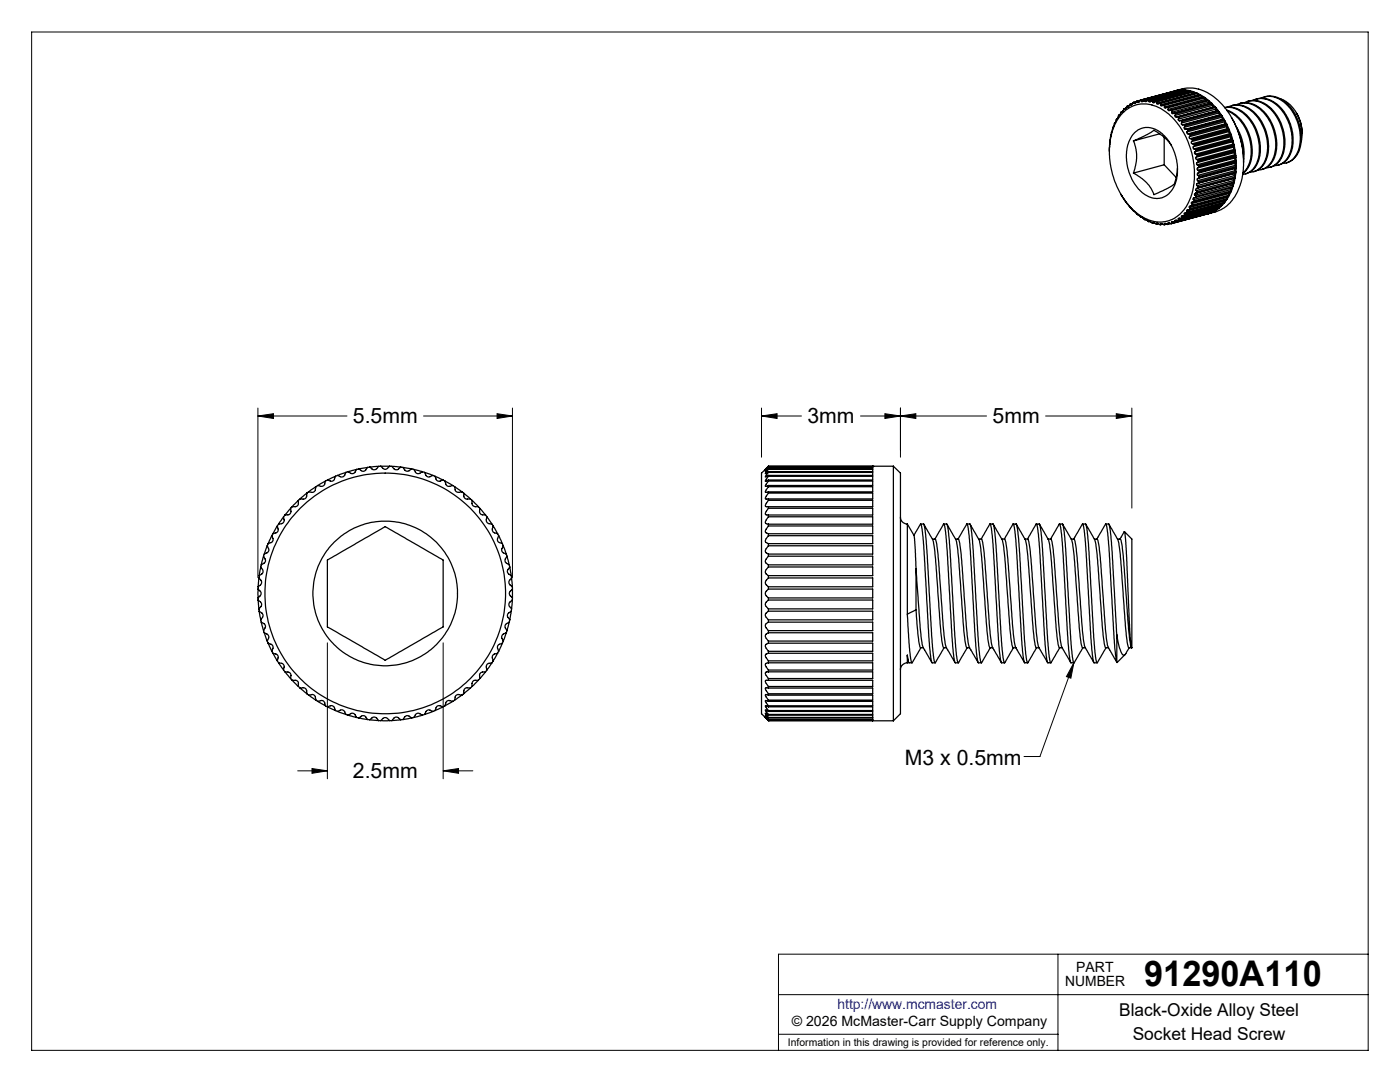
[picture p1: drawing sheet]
<svg xmlns="http://www.w3.org/2000/svg" width="279mm" height="216mm" viewBox="0 0 279 216" stroke-linecap="round" stroke-linejoin="round" font-family="sans-serif">
<defs><g id="words">
<text font-size="7.1" x="228.3" y="196.8">91290A110</text>
<g font-size="4.2">
<text x="70.4" y="84.4">5.5mm</text>
<text x="161.2" y="84.4">3mm</text>
<text x="198.1" y="84.4">5mm</text>
<text x="70.4" y="155.2">2.5mm</text>
<text x="180.6" y="152.5">M3 x 0.5mm</text>
</g>
<g font-size="3.5">
<text x="223.4" y="202.8">Black-Oxide Alloy Steel</text>
<text x="226.1" y="207.5">Socket Head Screw</text>
</g>
<g font-size="2.8">
<text x="212.6" y="196.8">NUMBER</text>
<text x="214.8" y="194">PART</text>
<text x="158" y="204.8">© 2026 McMaster-Carr Supply Company</text>
</g>
<text font-size="2.8" fill="#00f" x="167.1" y="201.4">http://www.mcmaster.com</text>
<text font-size="2.1" x="157.3" y="208.6">Information in this drawing is provided for reference only.</text>
</g></defs>
<g fill="none" stroke="#000" stroke-width=".2">
<path d="M6.3 6.4h266.7v203.2h-266.7zM51.5 83l3.1-.5v1zM51.5 81.4v33.9M51.5 83h17.8M84.5 83h17.8M99.2 82.5l3.1 .5-3.1 .5zM102.3 81.4v33.9M152 83l3.1-.5v1zM152 83h7.9M152 81.4v9.8M171.7 83h25.2M176.6 82.5l3.1 .5-3.1 .5z"/>
<path d="M179.7 83l3.1-.5v1zM179.7 81.4v9.8M208.7 83h17.2M222.8 82.5l3.1 .5-3.1 .5zM225.9 81.4v20M65.3 128.3v27.1M88.4 128.3v27.1M214.3 132.3l-.6 3-.9-.3zM214.3 132.3l-6.8 18.7h-3.1M59.4 153.8h5.9M62.3 153.4l3 .4-3 .5zM88.4 153.8l3.1-.4v.9z"/>
<path d="M88.4 153.8h6M155.4 198.5h117.6M211.1 190.4v19.2M273 190.4h-117.6v19.2M155.4 206.4h55.7"/>
</g>
<g fill="none" stroke="#000" stroke-width=".25">
<path d="M227.8 20l-.4 .3M227.8 20v.2M228.4 19.9l-.4 .4-.2-.1M228.4 19.9h.1v.3M229.1 19.9l-.4 .4-.2-.1M229.1 19.9h.2M229.3 19.9v.3M234.4 18.2l.5-.2-7.9 2.1M234.5 18.1l1.4-.4a8.3 8.3 0 0 1 8 3.1 17.2 17.2 0 0 1 3.4 16.7 7.3 7.3 0 0 1-4.8 4.8l-1.5 .4M235.1 18l-7.3 2M235.1 18l.1 .1M235.7 18h-.6"/>
<path d="M235.9 18h.6l-7.4 1.9M235.9 18l-7.5 1.9M235.9 18l.1 .1M236.6 18l.7 .1-7.4 1.9M236.6 18l-7.3 1.9M236.6 18l.2 .2M237.4 18.1l.7 .2-7.4 1.9M237.4 18.1l-7.3 2M237.4 18.1l.2 .2M237.6 18.3l-7.5 2.1M237.6 18.3v.1M238.2 18.3l.6 .3-7.3 1.9"/>
<path d="M238.2 18.3l-7.3 2M238.2 18.3l.1 .3M238.3 18.6l.1 .1M238.3 18.6l-7.4 2M239 18.6l.6 .3-7.3 2M239 18.6l-7.4 2M239 18.6l.1 .3M239.1 18.9l.1 .1M239.1 18.9l-7.5 2M239.7 19l.6 .4-7.3 2M239.7 19l-7.3 2M239.7 19l.2 .3"/>
<path d="M239.9 19.3l.1 .2M239.9 19.3l-7.5 2M240.5 19.5l.6 .5-7.3 1.9M240.5 19.5l-7.3 2M240.5 19.5l.1 .3M240.6 19.8l.2 .2M240.6 19.8l-7.5 2M250.6 19.8a5 5 0 0 1 5.4 2.2 8.8 8.8 0 0 1 1.2 9.4 3.2 3.2 0 0 1-2.1 1.5M251.6 19.6a4.5 4.5 0 0 1 5.4 1.5 9 9 0 0 1 1.7 9.7 3.2 3.2 0 0 1-2.7 1.8M252.3 19.3a5.2 5.2 0 0 1 5.5 2.4l.2 .2a8.7 8.7 0 0 1 .8 9l-.9 1-1.2 .6M255.6 19.8a7.1 7.1 0 0 1 4.2 6l.1 1.3-.2 1.2M221.9 26.3l-.4 2.1-.1 1.8"/>
<path d="M221.9 26.3h.1M222.1 25.4l-.2 .9M222.2 25.4h-.1M222.5 24.5l-.4 .9M222.5 24.5v.1M222.6 24.5h-.1M222.8 23.7l-.3 .9M222.8 23.7h.1M222.9 23.7h.1M223 23.7h-.2M223.3 23l-.4 .7M223.3 23h.1"/>
<path d="M223.4 23h.1M223.5 22.9l-.2 .1M223.7 38.7l.1 .2M223.8 38.9v.1M223.8 39l1.7 2.3 1.5 1.5M223.8 22.3l-.4 .7M223.8 22.3l.1 .1M223.9 22.4h.1M224 22.5a6.4 6.4 0 0 1 8.9 0 15.9 15.9 0 0 1 4.4 17.5 6.3 6.3 0 0 1-10 2.8 15.9 15.9 0 0 1-4.8-18zM224 22.2l-.2 .1M224.4 21.7l-.5 .7M224.4 21.7v.1"/>
<path d="M224.6 21.8h-.2M224.7 21.6l-.3 .2M224.7 21.6l-.3 .1M225 21.2l-.3 .4M225 21.2v.1M225.2 21.3h-.2M225.4 21.1l-.4 .1M225.6 20.7l-.6 .6M225.6 20.7l.1 .2M225.9 20.8l-.2 .1M226.1 20.6l-.5 .1M226.2 28.1l3.6-1.8a.66 .66 0 0 1 1.1 0l1.7 1.3 1.2 1.4"/>
<path d="M226.2 28.1a8.4 8.4 0 0 1 0 6.4M226.3 20.4l-.4 .5h-.2M226.3 20.4v.2M226.4 26.5a3.9 3.9 0 0 1 5.8 .5l.6 .6 1 1.4 .7 1.6 .3 1.4 .2 1.2-.1 1.8-.2 1.3-.7 1.4a3.8 3.8 0 0 1-5.9 .8l-.9-.8-1.3-1.9-.6-1.5-.4-1.7-.1-1.8 .3-1.9 .6-1.5zM226.6 20.5l-.3 .1M226.8 20.2l-.5 .2M227 20.1l-.4 .5h-.3M227 20.1v.3M227.4 20.3l-.2 .1h-.2M227.4 20.3l-.4 .1M228.2 20.1l-.4 .1M229 20l-.5 .2"/>
<path d="M229.9 20.1l-.6 .1M229.9 20l-.4 .4-.2-.2M229.9 20l.2 .1M230.1 20.1v.3M230.7 20.2l-.5 .3-.1-.1M230.7 20.2l.2 .1M230.9 20.3v.3M231.4 26.7l-5.2 1.4M231.5 20.5l.1 .1M231.5 20.5l-.4 .3-.2-.2M231.6 20.9l.1 .2 .6-.2M231.6 20.6v.3"/>
<path d="M232.3 20.9l.1 .1M232.3 32.9l2.4 2.5M232.3 27.4v5.5M232.3 32.9l-6.1 1.6M232.4 21.3l.1 .3 .5-.2M232.4 21v.3M233 21.4l.2 .1M233.1 21.8l.1 .3 .6-.2M233.2 21.5l-.1 .3M233.8 21.9l.1 .1M233.8 22.4l.1 .2h.2M233.9 22l-.1 .4"/>
<path d="M234.1 22.6h.4l.1 .1M234.5 23v.2l.3 .2M234.6 22.7l-.1 .3M235 33.6l-.3 1.9a2.03 2.03 0 0 1-1.4 1.9l-3 1.4-.6-1.3-.8-1-.9-.8-1.8-1.2M235.2 23.3l.1 .1M235.2 23.8v.2l.2 .1M235.2 23.3l-.4 .1M235.3 23.4l-.1 .4M235.8 24.1l.1 .1M235.8 24.6v.2l.2 .1M235.8 24.1h-.4M235.9 24.2l-.1 .4"/>
<path d="M236 24.9h.4M236.4 25.4l-.1 .2 .3 .2M236.4 24.9l.1 .2M236.5 25.1l-.1 .3M236.6 25.8h.4M236.9 26.3v.3l.2 .1M237 25.8l.1 .2M237.1 26l-.2 .3M237.1 26.7h.4M237.4 27.3l-.1 .2 .3 .2M237.5 26.7l.1 .3M237.6 27l-.2 .3"/>
<path d="M237.6 27.7h.3M237.8 28.3l-.1 .2 .2 .2M237.9 27.7l.1 .2M237.9 28.7l.4 .1M238 27.9l-.2 .4M238.2 29.3l-.1 .2 .2 .2M238.2 39.8l.2 .3M238.3 28.8l.1 .2M238.3 29.7l.4 .1M238.4 29l-.2 .3M238.5 30.3l-.1 .3 .2 .2M238.5 38.9l.2 .3"/>
<path d="M238.6 38.6l-.2 .1 .1 .2M238.6 30.8l.3 .1M238.7 29.8v.2M238.7 39.4l-.6 .1 .1 .3M238.7 31.4l-.1 .2 .2 .2M238.7 39.2v.2M238.7 30l-.2 .3M238.7 38l.3 .3M238.8 37.6l-.2 .2 .1 .2M238.8 31.8l.3 .2M238.9 32.5l-.1 .2 .1 .2M238.9 37l.3 .3"/>
<path d="M238.9 30.9l.1 .2M238.9 36.6l-.1 .2 .1 .2M238.9 32.9l.4 .2M239 38.3l-.1 .2-.3 .1M239 31.1l-.3 .3M239 33.5l-.1 .3 .1 .2M239 36.1l.3 .2M239 34.6l-.1 .1 .1 .3M239 35.6l-.1 .1 .1 .4M239 34l.4 .1M239 35l.4 .2M239.1 32l.1 .2"/>
<path d="M239.1 37.5l-.3 .1M239.2 37.3l-.1 .2M239.2 32.2l-.3 .3M239.3 33.1v.2M239.3 36.3v.2M239.3 33.3l-.3 .2M239.3 36.5l-.4 .1M239.4 34.1v.3M239.4 35.2v.2M239.4 34.4l-.4 .2M239.4 35.4l-.4 .2M241.2 20.1l.6 .5"/>
<path d="M241.2 20.1l-7.3 1.9M241.2 20.1l.1 .3M241.3 20.4l.2 .2h.3M241.3 20.4l-7.5 2M241.8 20.6l-7.7 2M241.9 20.7l.6 .6M241.9 20.7l-7.3 2M241.9 20.7l.1 .3M242 21l.3 .3M242 21l-7.5 2M242.3 21.3l-7.5 2.1M242.5 21.3h-.2"/>
<path d="M242.5 21.3l-7.3 2M242.6 21.4l.5 .7M242.6 21.4l-7.3 2M242.6 21.4l.1 .4M242.7 21.8l.2 .3M242.7 21.8l-7.5 2M242.9 22.1l-7.5 2M242.9 22.1h.2M243.1 22.1l-7.3 2M243.3 22.3l.4 .6M243.3 22.5l.2 .4M243.3 22.3l-7.4 1.9"/>
<path d="M243.3 22.5l-7.5 2.1M243.3 22.3v.2M243.5 22.9l-7.5 2M243.5 22.9h.2M243.7 22.9l-7.3 2M243.9 23.1l.4 .7M243.9 23.4l.2 .4M243.9 23.1l-7.4 2M243.9 23.4l-7.5 2M243.9 23.1v.3M244.1 23.8l-7.5 2M244.1 23.8h.2"/>
<path d="M244.3 23.8l-7.3 2M244.4 24l.4 .8M244.4 24.3l.2 .4M244.4 40v.1M244.4 21.4a5.7 5.7 0 0 1 5.8 3.4 8.4 8.4 0 0 1 .2 8.7l-.7 .7-1.2 .5M244.4 24l-7.3 2M244.4 24.3l-7.5 2M244.4 24v.3M244.4 21.5a5.5 5.5 0 0 1 5.4 3.1 8.6 8.6 0 0 1 .6 8.7 3.2 3.2 0 0 1-2.4 1.5M244.6 24.7l-7.5 2M244.6 24.7l.2 .1M244.8 22a8.5 8.5 0 0 1 5.1 7.8 5.6 5.6 0 0 1-1.9 4.8"/>
<path d="M244.8 24.8l-7.3 1.9M244.9 25.3l.1 .3M244.9 25.3l-7.5 2M244.9 39.4l-7.5 2M244.9 39.4v.3M244.9 39.7l.4-.6-7.4 2M244.9 25l.4 .8M244.9 39.2v.2M244.9 39.7l-7.3 2M244.9 25l-7.3 2M244.9 25v.3M244.9 22.1a8.9 8.9 0 0 1 4.8 8.7 5.6 5.6 0 0 1-1.7 3.7"/>
<path d="M245 25.6l-7.4 2.1M245 25.6l.3 .2M245.1 21.3a4.8 4.8 0 0 1 5.8 2 9 9 0 0 1 1.3 9.3 3.2 3.2 0 0 1-2.8 1.8M245.3 25.8l-7.4 1.9M245.3 26.2l.2 .5M245.3 26.2l-7.5 2.1M245.3 38.6l-7.5 2M245.3 38.6l.1 .3M245.4 38.9l.3-.6-7.4 2M245.4 26l.3 .8M245.4 38.4l-.1 .2M245.4 38.9l-7.4 2"/>
<path d="M245.4 26l-7.4 1.9M245.4 26l-.1 .2M245.5 26.7l-7.6 2M245.5 26.7l.2 .1M245.7 27.3l.1 .4M245.7 26.8l-7.4 2M245.7 27.3l-7.5 2M245.7 37.8l-7.5 2M245.7 37.8v.3M245.7 38.1l.3-.7-7.3 2M245.7 27l.3 .8M245.7 37.5v.3"/>
<path d="M245.7 38.1l-7.3 2M245.7 27l-7.3 2M245.7 27v.3M245.8 23.5a16.9 16.9 0 0 1 2.4 8.9M245.8 21.1a5.2 5.2 0 0 1 5.5 2.4 8.8 8.8 0 0 1 1 9.2 3.2 3.2 0 0 1-2.1 1.6M245.8 27.7l-7.5 2M245.8 27.7l.2 .1M246 28.3l.1 .5M246 28.3l-7.5 2M246 36.9l-7.5 2M246 36.9l.1 .3M246 27.8l-7.3 2"/>
<path d="M246.1 28.1l.2 .8M246.1 37.2l-7.4 2M246.1 28.1l-7.4 1.9M246.1 28.1l-.1 .2M246.1 28.8l-7.5 2M246.1 28.8l.2 .1M246.2 29.4l.1 .4M246.2 29.4l-7.5 2M246.2 36l-7.5 2M246.2 36l.1 .3M246.3 36.5l-.2 .7M246.3 36.5l-.3 .1v.3"/>
<path d="M246.3 36.5l-7.7 2.1M246.3 28.9l-7.4 2M246.3 29.1l.2 .9M246.3 35.6l-.1 .4M246.3 36.3l-7.3 2M246.3 29.1l-7.3 2M246.3 29.1l-.1 .3M246.3 29.8l-7.5 2M246.3 29.8l.2 .2M246.3 35.6l-7.5 2M246.4 30.4l.1 .5M246.4 30.4l-7.5 2.1"/>
<path d="M246.4 35l-7.5 2M246.4 35l.1 .3M246.5 34.6l-.1 .4M246.5 30.9l-7.6 2M246.5 30.9l.1 .2M246.5 34.6l-7.6 2M246.5 35.5l-.2 .8M246.5 35.5l-7.4 2M246.5 30l-7.4 2M246.5 35.5l-.2 .1M246.5 30.2l.1 .9M246.5 31.5l.1 .5"/>
<path d="M246.5 35.3l-7.3 2M246.5 30.2l-7.3 2M246.5 30.2l-.1 .2M246.5 31.5l-7.5 2M246.5 34l-7.5 2.1M246.5 34l.2 .3M246.6 32.6v.4M246.6 33.6l-.1 .4M246.6 32l-7.6 2M246.6 32l.1 .2M246.6 32.6l-7.6 2M246.6 33l-7.6 2"/>
<path d="M246.6 33l.1 .2M246.6 33.6l-7.6 2M246.6 34.5l-.1 .8M246.6 34.5l-7.3 2M246.6 31.1l-7.3 2M246.6 34.5l-.1 .1M246.7 31.3v.9M246.7 34.3l-7.4 2M246.7 31.3l-7.4 2M246.7 31.3l-.2 .2M246.7 33.4v.9M246.7 32.4v.8"/>
<path d="M246.7 20.9a4.8 4.8 0 0 1 5.8 2 8.6 8.6 0 0 1 1.1 9.7 3 3 0 0 1-2.5 1.3M246.7 33.4l-7.3 2M246.7 33.2l-7.3 2M246.7 32.4l-7.3 2M246.7 32.2l-7.3 1.9M246.7 32.4l-.1 .2M246.7 33.4l-.1 .2M246.8 25.4l.1 .1a10 10 0 0 1 1.3 6.3M247.4 20.7a5 5 0 0 1 5.5 2.4 8.9 8.9 0 0 1 1.1 9 3.5 3.5 0 0 1-2.2 1.7M247.4 27.2l.5 1.6 .1 1.3M248.3 20.5a4.6 4.6 0 0 1 5.6 1.6 9.3 9.3 0 0 1 1.7 9.3 3.4 3.4 0 0 1-2.9 2.1M249 20.2a5.3 5.3 0 0 1 5.8 2.8 8.5 8.5 0 0 1 .5 9.2l-1 .9-.9 .3"/>
<path d="M250 20a4.8 4.8 0 0 1 5.8 2l.1 .1a9 9 0 0 1 1.2 9.2 3.2 3.2 0 0 1-2.8 1.8M258.7 22.5l.8 1.8 .4 2.4M227 42.8l.8 .6M227 42.8h.1M227.1 42.8h-.1M227.8 43.3l.7 .6M227.8 43.3v.1M227.8 43.3h.1M227.9 43.4h-.1M228.5 43.8l.8 .4M228.5 43.8v.1M228.5 43.8h.1"/>
<path d="M228.7 43.8l-.2 .1M229.3 44.1l.8 .4M229.3 44.1v.1M229.3 44.1h.1M229.5 44.2h-.2M230.1 44.4l.8 .3M230.1 44.4v.1M230.2 44.4h-.1M230.3 44.4l-.2 .1M230.9 44.6h.3M230.9 44.6v.1M231 44.6h-.1"/>
<path d="M231.2 44.6l.4 .2M231.2 44.6l-.3 .1M231.6 44.7l.8 .1M231.6 44.7v.1M231.8 44.6l-.2 .1M232 44.7l-.4 .1M232.4 44.7l.8 .1M232.4 44.7v.1M232.6 44.6l-.2 .1M232.9 44.7l-.5 .1M233.1 44.6l.1 .2M233.4 44.5l-.3 .1"/>
<path d="M233.4 44.5l.4 .1M233.7 44.6l-.5 .2M233.8 44.4l.1-.2 .6 .2M233.8 44.4l.1 .2h-.1M234.2 44.3l-.4 .1M234.5 44.1l.1 .2M234.6 44.3l-.1 .1M234.9 44l-.4 .1M235.2 43.7l.1 .3h-.1M235.2 44l-.6-.1-.1 .2M235.7 43.6l-.5 .1M235.8 43.6l-.6-.1v.2"/>
<path d="M235.8 43.3l.1 .2M235.9 43.5l-.1 .1M236.4 42.7l.1 .3M236.4 43.1l-.5-.1-.1 .3M236.5 43l-.1 .1M236.9 42.1l.2 .3M237 42.5h-.6v.2M237.1 42.4l-.1 .1M237.4 41.4l.2 .3M237.5 41.8h-.5l-.1 .3M237.6 41.7l-.1 .1M237.8 40.6l.2 .3"/>
<path d="M237.9 41.1h-.5v.3M238 40.9l-.1 .2M238.3 40.3l-.5 .1v.2M238.4 40.1l-.1 .2M241.1 42.7h-.2M241.2 42.6l.6-.2-7.3 2M241.2 42.6l-7.4 2M241.3 42.5l-.1 .1M241.9 42.3l-7.3 2M242 42.2l-.1 .1M242.5 42.1l-.6 .2M242.6 42l.5-.4-7.3 2"/>
<path d="M242.6 42l-7.4 2M242.6 41.8v.2M243.3 41.6l.4-.5-7.3 2M243.3 41.2h.1M243.3 41.6l-7.4 1.9M243.3 41.2v.4M243.3 41.2l-7.5 2.1M243.9 41l.4-.5-7.3 2M243.9 40.6v.1M243.9 41l-7.4 2M243.9 40.7v.3M243.9 40.7l-7.5 2"/>
<path d="M244.4 40.4l.4-.6-7.3 2M244.4 40.4l-7.3 2M244.4 40.1v.3M244.4 40.1l-7.5 2M59.5 99.8v.8l-.1 .3-.4 .2h-.7M59.5 99.8l-1.2 1.3M59.9 99.6l-.4 .2M61.2 98.4l-.1 .8-.2 .3-1 .1M61.2 98.4l-1.3 1.2M61.6 98.1l-.4 .3M63 97.1l-.1 .8-.3 .3-1-.1M63 97.1l-1.4 1"/>
<path d="M63.4 96.9l-.4 .2M64.9 96l-.3 .9-.6 .1-.6-.1M64.9 96l-1.5 .9M65.4 95.8l-.5 .2M67 95l-.3 .8-.4 .2-.9-.2M67 95l-1.6 .8M67.4 94.9l-.4 .1M69 94.3l-.2 .5-.4 .3-.3 .1-.7-.3M69 94.3l-1.6 .6M69.5 94.1l-.5 .2M71.2 93.7l-.6 .8h-.6l-.5-.4M71.2 93.7l-1.7 .4"/>
<path d="M71.6 93.6l-.4 .1M73.3 93.3l-.3 .5-.5 .3-.9-.5M73.3 93.3l-1.7 .3M73.8 93.2l-.5 .1M75.6 93.1l-.8 .6h-.4l-.6-.5M75.6 93.1l-1.8 .1M76 93l-.4 .1M76 93l.5 .6 .3 .1 .5-.2 .5-.5M76 93h1.8M77.8 93l.4 .1M78.2 93.1l.8 .6h.4l.6-.5M78.2 93.1l1.8 .1"/>
<path d="M80 93.2l.4 .1M80.4 93.3l.5 .6 .4 .2 .9-.5M80.4 93.3l1.8 .3M82.2 93.6l.4 .1M82.6 93.7l.3 .6 .4 .2h.4l.6-.4M82.6 93.7l1.7 .4M84.3 94.1l.4 .2M84.7 94.3l.4 .6 .3 .3 1-.3M84.7 94.3l1.7 .6M86.4 94.9l.4 .1M86.8 95l.2 .7 .4 .3h.4l.6-.2M86.8 95l1.6 .8"/>
<path d="M88.4 95.8l.4 .2M88.8 96l.4 .9 .5 .1 .6-.1M88.8 96l1.5 .9M90.3 96.9l.4 .2M90.7 97.1l.1 .7 .3 .3 .3 .1 .8-.1M90.7 97.1l1.5 1M92.2 98.1l.3 .3M92.5 98.4l.1 .7 .1 .3 .4 .2h.8M92.5 98.4l1.4 1.2M93.9 99.6l.3 .2M94.2 99.8v.7l.2 .4 1.1 .2M94.2 99.8l1.3 1.3"/>
<path d="M153.4 93v.1M153.4 99.8h20.8v1.3h-21.4v-.3zM153.4 99.6v.2M153.4 98.4h20.8v1.2h-20.8M153.4 98.1v.3M153.4 97.1h20.8v1h-20.8M153.4 96.9v.2M153.4 96h20.8v.9h-20.8M153.4 95.8v.2M153.4 95h20.8v.8h-20.8M153.4 94.9v.1M153.4 94.3h20.8v.6h-20.8"/>
<path d="M153.4 94.1v.2M153.4 93.7h20.8v.4h-20.8M153.4 93.6v.1M153.4 93.3h20.8v.3h-20.8M153.4 93.2v.1M153.4 93l-1.4 1.4v48l1.4 1.4M153.4 93.3l-.7 .7 .7-.4M153.4 93.7l-.7 .8 .7-.4M153.4 94.3l-.7 .8 .7-.2M153.4 95l-.7 1 .7-.2M153.4 96l-.7 1h.2l.5-.1M153.4 97.1l-.7 1 .1 .1 .6-.1"/>
<path d="M153.4 98.4l-.7 1 .1 .2h.6M153.4 93.1l-.7 .6 .7-.5M153.4 93h24.9M174.2 93.1v.1h-20.8M174.2 93h.1M178.3 93l1.4 1.4v48l-1.4 1.4M178.3 93v50.8M51.5 119.7l.7 .8v.4l-.5 .6M51.5 119.3v.4M51.5 117.5l.6 .8-.1 .5-.5 .5M51.5 117.1v.4M51.5 117.5v1.8"/>
<path d="M51.5 119.7l.2 1.8M51.7 115.3l.5 .6v.4l-.2 .4-.5 .4M51.7 115.3l-.2 1.8M51.7 114.9v.4M52 113.1l.4 .6 .1 .5-.3 .3-.5 .4M52 113.1l-.3 1.8M52.1 112.7l-.1 .4M52.6 111l.4 .6v.4l-.2 .3-.7 .4M52.6 111l-.5 1.7M52.7 110.6l-.1 .4M53.3 108.9l.4 1-.3 .3-.7 .4M53.3 108.9l-.6 1.7"/>
<path d="M53.5 108.5l-.2 .4M54.3 106.9l.2 1-.2 .3-.8 .3M54.3 106.9l-.8 1.6M54.5 106.5l-.2 .4M55.4 105l.1 .6-.1 .5-.9 .4M55.4 105l-.9 1.5M55.6 104.6l-.2 .4M56.6 103.1l.1 .7-.1 .4-.3 .3-.7 .1M56.6 103.1l-1 1.5M56.9 102.8l-.3 .3M58 101.4l.1 .8-.2 .3-.4 .2-.6 .1M58 101.4l-1.1 1.4"/>
<path d="M58.3 101.1l-.3 .3M65.3 111.8l11.6-6.7 3.9 2.2 7.6 4.5v13.3l-11.5 6.7-11.6-6.7zM95.5 101.1l.2 .3M95.7 101.4v.8l.2 .4 1 .2M95.7 101.4l1.2 1.4M96.9 102.8l.3 .3M97.2 103.1l-.2 .8 .2 .3 .4 .3 .6 .1M97.2 103.1l1 1.5M98.2 104.6l.2 .4M98.4 105l-.2 .6 .2 .6 .9 .3M98.4 105l.9 1.5M99.3 106.5l.2 .4"/>
<path d="M99.5 106.9l-.2 .6v.5l.2 .2 .8 .3M99.5 106.9l.8 1.6M100.3 108.5l.1 .4M100.4 108.9l-.3 .7 .1 .4 .2 .3 .6 .3M100.4 108.9l.6 1.7M101 110.6l.2 .4M101.2 111l-.4 .7v.4l.8 .6M101.2 111l.4 1.7M101.6 112.7l.1 .4M101.7 113.1l-.5 1 .3 .4 .5 .4M101.7 113.1l.3 1.8M102 114.9l.1 .4"/>
<path d="M102.1 115.3l-.4 .5-.1 .5 .6 .8M102.1 115.3l.1 1.8M102.2 117.1l.1 .4M102.2 119.7l-.6 .8v.5l.5 .5M102.2 119.7l-.1 1.8M102.3 117.5l-.6 .5-.1 .4 .2 .4 .5 .5M102.3 119.3l-.1 .4M102.3 117.5v1.8M153.4 119.7h20.8v1.8h-20.8M153.4 119.3v.4M153.4 117.5h20.8v1.8h-20.8M153.4 117.1v.4"/>
<path d="M153.4 115.3h20.8v1.8h-20.8M153.4 114.9v.4M153.4 113.1h20.8v1.8h-20.8M153.4 112.7v.4M153.4 111h20.8v1.7h-20.8M153.4 110.6v.4M153.4 108.9h20.8v1.7h-20.8M153.4 108.5v.4M153.4 106.9h20.8v1.6h-20.8M153.4 106.5v.4M153.4 105h20.8v1.5h-20.8M153.4 104.6v.4"/>
<path d="M153.4 103.1h20.8v1.5h-20.8M153.4 102.8v.3M153.4 101.4h20.8v1.4h-20.8M153.4 101.1v.3M153.4 101.4l-.7 1.1 .1 .2 .6 .1M153.4 103.1l-.7 1.1 .2 .3 .5 .1M153.4 105l-.7 1 .2 .3 .5 .2M153.4 106.9l-.7 1.1 .2 .2 .5 .3M153.4 108.9l-.7 1.1 .2 .3 .5 .3M153.4 111l-.7 1 .2 .4 .5 .3M153.4 113.1l-.5 .6-.2 .5 .2 .3 .5 .4M153.4 115.3l-.5 .5-.2 .5 .2 .3 .5 .5"/>
<path d="M153.4 117.5l-.5 .5-.2 .4 .2 .4 .5 .5M153.4 119.7l-.6 .6-.1 .3 .7 .9M179.7 103.2a1.38 1.38 0 0 0 1.4 1.4M181.1 104.6l1.4 2.4 .3 6.5M181.1 104.6v18M182.8 113.5l1 13.6a8.1 8.1 0 0 0 1.6 4.1l.6 1M182.8 113.5v8.2M183.7 104.6l-1.3 2.2M183.7 104.6l.2 .2 .1 .9 .4 3.3 1.2 21.3 .3 1.9 .7 .1M183.7 104.6l.7 .1 .3 2.1 1.2 19.9 .4 3.9a2.43 2.43 0 0 0 .4 1.7l1.7-3M184.4 104.6l.9 1.6a6.8 6.8 0 0 1 1.3 4.6l1.3 16.8 .4 1.7h.6M186.1 107.6h.5"/>
<path d="M186.6 107.6l1.8-3 .2 .9 .3 3.2 1.3 21.3 .3 2.1 .1 .2h.6M186.6 107.6l.4 1.1 .2 2.1 1 13.9 .4 3.1a8.5 8.5 0 0 0 1.5 3.6l.5 .8M188.3 104.6h.7l.3 1.9 1.3 21.7 .3 2.4 .3 1.7 1.8-3M189 104.6l.9 1.6a6.8 6.8 0 0 1 1.3 4.6l1.1 14.9 .3 2.4 .4 1.2M190.7 107.6h.6l.1 .1 .4 2.8 1 14.2 .4 3.1a7.1 7.1 0 0 0 1.3 3.2l.7 1.2M191.2 107.6l1.7-3a5.5 5.5 0 0 1 .5 2.7l1.4 22.7 .4 2.2 .7 .1M193 104.6l.6 .1 .4 1.8 1.2 21.3 .3 3.4 .3 1.1 1.8-3M193.6 104.6l.9 1.6a6.4 6.4 0 0 1 1.3 4.3l1.3 16.6a3.6 3.6 0 0 0 .5 2.2h.5M195.3 107.6h.6l.1 .1 .4 2.8 1.4 17.1a7.9 7.9 0 0 0 1.6 3.8l.4 .8M195.8 107.6l1.8-3a5.5 5.5 0 0 1 .4 2.7l1.4 22.5 .4 2.4 .7 .1M197.6 104.6h.6l.4 1.9 1.2 21.3 .4 3.4 .2 1.1 1.8-3M198.2 104.6l.9 1.6a6.4 6.4 0 0 1 1.3 4.3l1.3 16.6a3.9 3.9 0 0 0 .5 2.2h.5"/>
<path d="M199.9 107.6h.6M200.4 107.6l1.8-3 .3 .7 .2 2.5 1.3 22 .4 2.4 .7 .1M200.5 107.6l.3 .7 .2 1.9 1.4 17.4a7.9 7.9 0 0 0 1.6 3.8l.5 .8M202.2 104.6h.6l.4 1.7 1.2 21.1 .4 3.8 .3 1.1 1.8-3M202.8 104.6l1 1.6a6 6 0 0 1 1.2 4l1.3 16.9a3.9 3.9 0 0 0 .5 2.2M204.5 107.6l.7 .1 .4 2.5 1.4 17.2a8.9 8.9 0 0 0 1.8 4.4l.3 .4M205.1 107.6l1.7-3 .4 1.3 .3 3.8 1.2 20.1 .4 2.4 .6 .1M206.8 104.6h.7l.3 1.7 1.3 21.1 .3 3.6 .3 1.3 1.8-3M207.5 104.6l.9 1.6a7 7 0 0 1 1.3 4.3l1.3 16.6a3.9 3.9 0 0 0 .5 2.2h.5M209.2 107.6h.6l.4 2.3 1.4 17.2a9 9 0 0 0 1.8 4.7l.3 .4M209.7 107.6l1.8-3 .2 .7 .3 3.1 1.4 22.1 .2 1.7 .7 .1M211.5 104.6h.6l.3 1.7 1.3 22.1 .3 2.6 .3 1.3 1.8-3"/>
<path d="M212.1 104.6l.9 1.6a7 7 0 0 1 1.3 4.3l1.3 16.6a3.9 3.9 0 0 0 .5 2.2h.5M213.8 107.6h.5M214.3 107.6l1.8-3 .3 1.3 .2 2.5 1.4 22.1 .3 1.7 .6 .1M214.3 107.6a7.5 7.5 0 0 1 .6 3.2l1.3 16.3a9 9 0 0 0 1.9 4.7l.2 .4M216.1 104.6h.6l.4 2.5 1.2 20 .2 3 .4 2.1a.22 .22 0 0 0 .2 0 .22 .22 0 0 0 .1-.3l1.5-2.6M216.7 104.6l.9 1.6a7 7 0 0 1 1.3 4.3l1.1 14.2 .3 3.5 .4 1.1M218.4 107.6h.6l.4 1.8 1.4 17.7a9.5 9.5 0 0 0 1.9 4.7l.2 .4M218.9 107.6l1.8-3 .3 1.1 .3 3.7 1 17.8 .3 3.3 .3 1.6M220.7 104.6h.6M221.3 104.6l.2 .8 .3 2.9 1.1 18.4M221.3 104.6l.9 1.6a6.7 6.7 0 0 1 1.4 4.3l1.3 17.6 .3 1.1 .6 .1M223 107.6h.6l.4 1.5 1.2 16.3 .4 3.2 .2 .7"/>
<path d="M223.5 107.6l.9-1.5 .4 3.8 .7 17.1 .2 1.8 .2 .5M224.4 106.1l1.5 1.5v21.7M51.7 121.5v.5M51.7 122l.5 .3 .3 .4v.4l-.5 .6M51.7 122l.3 1.7M52 123.7l.1 .4M52.1 124.1l.7 .4 .2 .4-.4 .9M52.1 124.1l.5 1.7M52.6 125.8l.1 .5M52.7 126.3l.7 .3 .2 .3 .1 .3-.4 .7M52.7 126.3l.6 1.6M53.3 127.9l.2 .4"/>
<path d="M53.5 128.3l.8 .4 .2 .2-.2 1.1M53.5 128.3l.8 1.7M54.3 130l.2 .4M54.5 130.4l.9 .3 .1 .5-.1 .7M54.5 130.4l.9 1.5M55.4 131.9l.2 .4M55.6 132.3l.7 .1 .3 .2 .1 .3-.1 .8M55.6 132.3l1 1.4M56.6 133.7l.3 .4M56.9 134.1l.8 .1 .3 .2v1M56.9 134.1l1.1 1.3M58 135.4l.3 .3"/>
<path d="M58.3 135.7h.8l.2 .2 .2 .3v.8M58.3 135.7l1.2 1.3M59.5 137l.4 .3M59.9 137.3l.8-.1 .3 .2 .2 .3v.7M59.9 137.3l1.3 1.1M61.2 138.4l.4 .3M61.6 138.7l.7-.1 .4 .1 .2 .2 .1 .8M61.6 138.7l1.4 1M63 139.7l.4 .2M63.4 139.9l.7-.1 .5 .1 .2 .2 .1 .7M63.4 139.9l1.5 .9M90.3 139.9l-.6-.1-.5 .1-.4 .9"/>
<path d="M90.3 139.9l-1.5 .9M90.7 139.7l-.4 .2M92.2 138.7l-.7-.1-.4 .1-.3 .3-.1 .7M92.2 138.7l-1.5 1M92.5 138.4l-.3 .3M93.9 137.3h-1l-.3 .4-.1 .7M93.9 137.3l-1.4 1.1M94.2 137l-.3 .3M95.5 135.7l-1 .1-.3 .4v.8M95.5 135.7l-1.3 1.3M95.7 135.4l-.2 .3M96.9 134.1h-.7l-.4 .3-.1 1"/>
<path d="M96.9 134.1l-1.2 1.3M97.2 133.7l-.3 .4M98.2 132.3l-.8 .1-.2 .2-.2 .3 .2 .8M98.2 132.3l-1 1.4M98.4 131.9l-.2 .4M99.3 130.4l-.7 .1-.2 .2-.2 .6 .2 .6M99.3 130.4l-.9 1.5M99.5 130l-.2 .4M100.3 128.3l-.8 .3-.2 .3v.4l.2 .7M100.3 128.3l-.8 1.7M100.4 127.9l-.1 .4M101 126.3l-.6 .3-.3 .4 .3 .9"/>
<path d="M101 126.3l-.6 1.6M101.2 125.8l-.2 .5M101.6 124.1l-.6 .4-.2 .3v.4l.4 .6M101.6 124.1l-.4 1.7M101.7 123.7l-.1 .4M102 122l-.6 .4-.2 .4 .5 .9M102 122l-.3 1.7M102.1 121.5l-.1 .5M152.8 135.8l21.4-.1v1.3h-20.8l-.5-.7zM153.4 139.9h20.8v.9h-20.8M153.4 139.7v.2M153.4 138.7h20.8v1h-20.8"/>
<path d="M153.4 138.4v.3M153.4 137.3h20.8v1.1h-20.8M153.4 137v.3M153.4 135.4v.3M153.4 134.1h20.8v1.3h-20.8M153.4 133.7v.4M153.4 132.3h20.8v1.4h-20.8M153.4 131.9v.4M153.4 130.4h20.8v1.5h-20.8M153.4 130v.4M153.4 128.3h20.8v1.7h-20.8M153.4 127.9v.4"/>
<path d="M153.4 126.3h20.8v1.6h-20.8M153.4 125.8v.5M153.4 124.1h20.8v1.7h-20.8M153.4 123.7v.4M153.4 122h20.8v1.7h-20.8M153.4 121.5v.5M153.4 122l-.6 .4-.1 .3 .7 1M153.4 124.1l-.5 .4-.2 .3 .7 1M153.4 126.3l-.6 .3-.1 .3 .7 1M153.4 128.3l-.5 .3-.2 .3 .7 1.1M153.4 130.4l-.5 .1-.2 .3 .7 1.1M153.4 132.3l-.6 .1-.1 .2 .7 1.1"/>
<path d="M153.4 134.1h-.5l-.2 .3 .7 1M153.4 137.3l-.5-.1-.2 .2 .7 1M153.4 138.7l-.5-.1-.2 .1 .7 1M153.4 139.9l-.5-.1-.2 .1 .7 .9M181.1 130.7l.1 1 .2 .5M181.1 122.6l.5 8a2.43 2.43 0 0 0 .4 1.7l1.8-3M181.1 132.3h-.2a1.4 1.4 0 0 0-1.2 1.4M181.1 130.7l.3 1.5 .6 .1M181.1 130.7v1.6M181.2 132l-.1 .3M182.8 121.7l.6 6.4 .3 1.2h.6M182.8 121.7l-1.7 .9"/>
<path d="M193 129.3h.5M206.8 129.3h.6M220.7 129.3h.5M222.9 126.7l.4 2 .4 1.3a.56 .56 0 0 0 .3 .6 .56 .56 0 0 0 .6 0l.7-1.3M222.9 126.7v5.4M224.5 130.6l-1.6 1.6v-.1M64.9 140.8l.5 .2M65.4 141l.9-.2 .4 .2 .3 .8M65.4 141l1.6 .8M67 141.8l.4 .2M67.4 142l.7-.4 .3 .1 .3 .2 .3 .7M67.4 142l1.6 .6"/>
<path d="M69 142.6l.5 .1M69.5 142.7l.6-.4h.4l.3 .2 .4 .7M69.5 142.7l1.7 .5M71.2 143.2l.4 .1M71.6 143.3l.7-.5h.3l.7 .8M71.6 143.3l1.7 .3M73.3 143.6h.5M73.8 143.6l.6-.5h.4l.4 .2 .4 .5M73.8 143.6l1.8 .2M75.6 143.8h.4M76 143.8l.7-.6 .6 .1 .5 .5M76 143.8h1.8"/>
<path d="M77.8 143.8h.4M80 143.6l-.5-.4-.5-.1-.8 .7M80 143.6l-1.8 .2M80.4 143.6h-.4M82.2 143.3l-.6-.5h-.5l-.3 .3-.4 .5M82.2 143.3l-1.8 .3M82.6 143.2l-.4 .1M84.3 142.7l-.9-.4-.5 .3-.3 .6M84.3 142.7l-1.7 .5M84.7 142.6l-.4 .1M86.4 142l-.6-.3h-.4l-.3 .1-.4 .8M86.4 142l-1.7 .6"/>
<path d="M86.8 141.8l-.4 .2M88.4 141l-.7-.2-.4 .1-.5 .9M88.4 141l-1.6 .8M88.8 140.8l-.4 .2M153.4 143.8h.1M153.4 143.6h.1M153.4 143.3h20.8v.3M153.4 143.2v.1M153.4 142.7h20.8v.5h-20.8M153.4 142.6v.1M153.4 142h20.8v.6h-20.8M153.4 141.8v.2"/>
<path d="M153.4 141h20.8v.8h-20.8M153.4 140.8v.2M153.4 141l-.5-.2-.2 .1 .7 .9M153.4 142l-.6-.4-.1 .1 .7 .9M153.4 142.7l-.7-.4 .7 .9M153.4 143.3l-.7-.5 .7 .8M153.4 143.6l-.7-.5 .7 .7M153.4 143.8h20.8M153.4 143.6h20.8M174.2 143.8h4.1M174.2 143.6v.2"/>
<circle cx="76.9" cy="118.4" r="14.4"/>
<circle cx="76.9" cy="118.4" r="24"/>
</g>
<path d="M62.3 153.4l3 .4-3 .5zM88.4 153.8l3.1-.4v.9zM51.5 83l3.1-.5v1zM99.2 82.5l3.1 .5-3.1 .5zM176.6 82.5l3.1 .5-3.1 .5zM152 83l3.1-.5v1zM179.7 83l3.1-.5v1zM222.8 82.5l3.1 .5-3.1 .5zM214.3 132.3l-.6 3-.9-.3z" fill="#000"/>
<use href="#words"/>
</svg>
